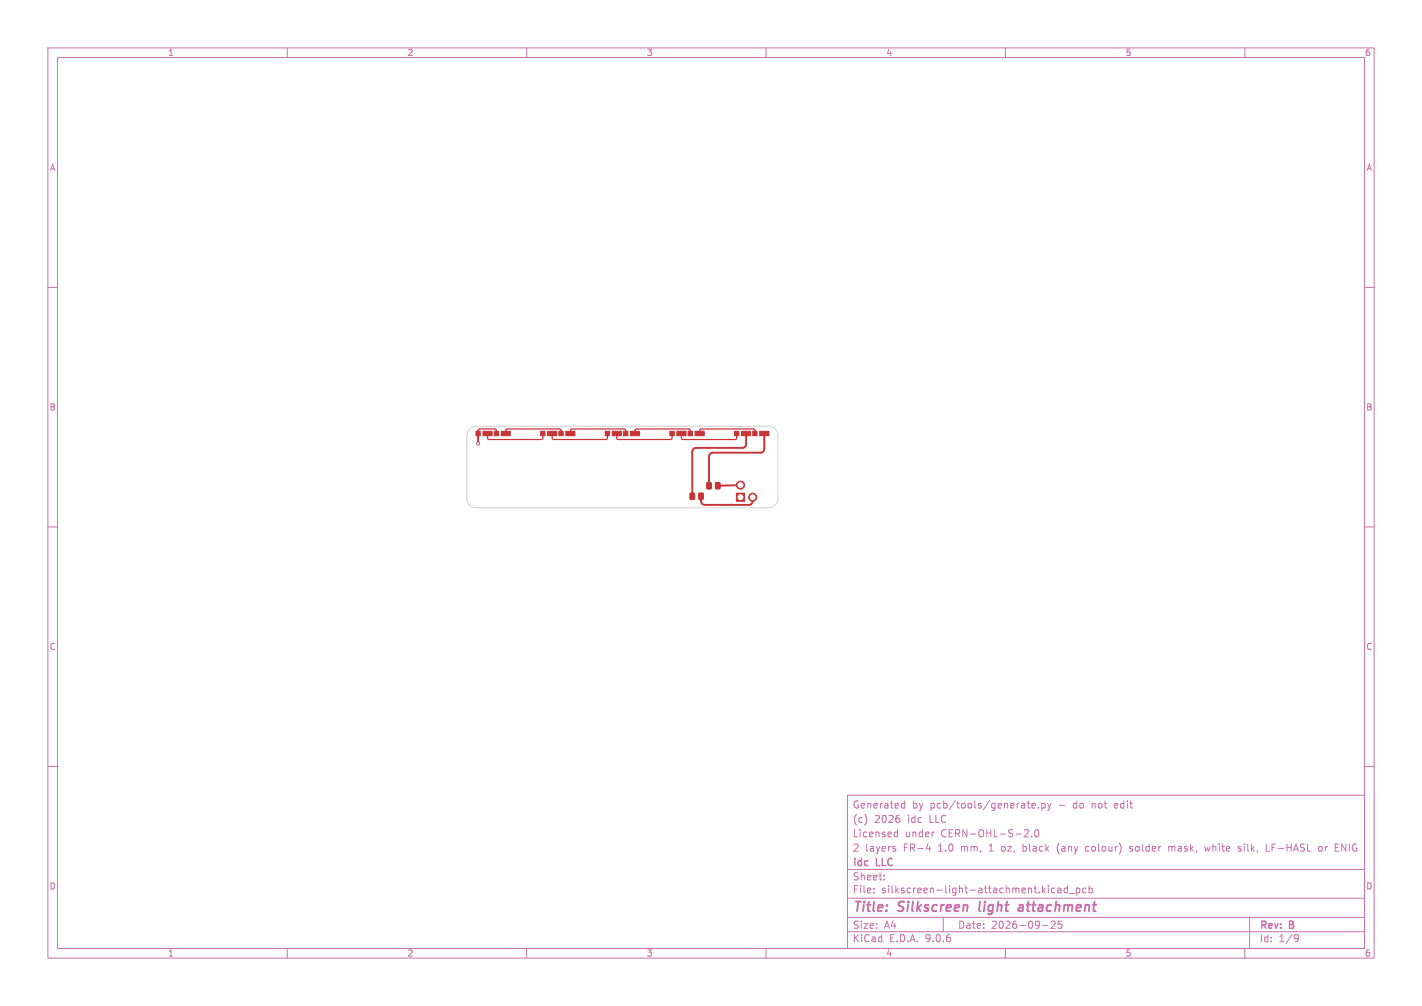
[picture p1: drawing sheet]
<svg xmlns="http://www.w3.org/2000/svg" width="297mm" height="210mm" viewBox="0 0 297 210" stroke-linecap="round" stroke-linejoin="round" font-family="sans-serif">
<defs><g id="words">
<g font-size="2.8" fill="#c872ab">
<text x="178" y="190.9">Title:</text>
<text x="187.7" y="190.9">Silkscreen</text>
<text x="205.3" y="190.9">light</text>
<text x="214.4" y="190.9">attachment</text>
</g>
<g font-size="2.1" fill="#c872ab">
<text x="178" y="172">(c)</text>
<text x="178" y="169">Generated</text>
<text x="182.6" y="172">2026</text>
<text x="189.6" y="172">idc</text>
<text x="190.5" y="169">by</text>
<text x="194.2" y="172">LLC</text>
<text x="194.3" y="169">pcb/tools/generate.py</text>
<text x="221.2" y="169">-</text>
<text x="224.4" y="169">do</text>
<text x="228.4" y="169">not</text>
<text x="233.3" y="169">edit</text>
<text x="178" y="178">2</text>
<text x="178" y="175">Licensed</text>
<text x="180.7" y="178">layers</text>
<text x="188.7" y="178">FR-4</text>
<text x="189" y="175">under</text>
<text x="196.1" y="178">1.0</text>
<text x="196.6" y="175">CERN-OHL-S-2.0</text>
<text x="201" y="178">mm,</text>
<text x="207" y="178">1</text>
<text x="209.7" y="178">oz,</text>
<text x="214.3" y="178">black</text>
<text x="221.6" y="178">(any</text>
<text x="227.7" y="178">colour)</text>
<text x="237.1" y="178">solder</text>
<text x="245.3" y="178">mask,</text>
<text x="253.1" y="178">white</text>
<text x="260.2" y="178">silk,</text>
<text x="266.1" y="178">LF-HASL</text>
<text x="277.3" y="178">or</text>
<text x="280.8" y="178">ENIG</text>
<text x="178" y="184">Sheet:</text>
<text x="178" y="181.2">idc</text>
<text x="183.1" y="181.2">LLC</text>
<text x="178" y="186.7">File:</text>
<text x="184.1" y="186.7">silkscreen-light-attachment.kicad_pcb</text>
<text x="178" y="196.9">KiCad</text>
<text x="178" y="194.1">Size:</text>
<text x="184.7" y="194.1">A4</text>
<text x="185.7" y="196.9">E.D.A.</text>
<text x="193.3" y="196.9">9.0.6</text>
<text x="200" y="194.1">Date:</text>
<text x="207" y="194.1">2026-09-25</text>
<text x="263" y="194.3">Rev:</text>
<text x="263" y="196.9">Id:</text>
<text x="267.1" y="196.9">1/9</text>
<text x="269.4" y="194.3">B</text>
</g>
<g font-size="1.8" fill="#c872ab">
<text x="35" y="11.9">1</text>
<text x="85" y="11.9">2</text>
<text x="135" y="11.9">3</text>
<text x="185" y="11.9">4</text>
<text x="235" y="11.9">5</text>
<text x="285" y="11.9">6</text>
<text x="10.3" y="35.9">A</text>
<text x="285.4" y="35.9">A</text>
<text x="10.3" y="85.9">B</text>
<text x="285.3" y="85.9">B</text>
<text x="10.3" y="135.9">C</text>
<text x="285.3" y="135.9">C</text>
<text x="10.3" y="185.9">D</text>
<text x="285.3" y="185.9">D</text>
<text x="35" y="199.9">1</text>
<text x="85" y="199.9">2</text>
<text x="135" y="199.9">3</text>
<text x="185" y="199.9">4</text>
<text x="235" y="199.9">5</text>
<text x="285" y="199.9">6</text>
</g>
</g></defs>
<g fill="none" stroke="#c872ab" stroke-width=".21">
<path d="M10 10h277v190h-277zM12 12h273v186h-273zM60 10v2M110 10v2M160 10v2M210 10v2M260 10v2M10 60h2M285 60h2M10 110h2M285 110h2M10 160h2"/>
<path d="M177 166h108v32h-108zM181 170.6v1M186.9 177.2l.2 .2-.2 .3M186.9 176.7l.1 .1M186.9 174.6h.6M186.9 173.8h.6M187.5 173.2v1.5M187.8 170.8l.2 .3-.2 .5M188.4 168.6h.6M188.4 167.8h.6M189 167.2v1.5M193.5 177.2h.9"/>
<path d="M194.2 176.7v1M195 173.7h.1M214 173.3l.5-.1 .3 .4-.9 1.1h.9M214.5 167.7h.6M215 168.7h.1M215.5 174.6v.1M215.5 168.2l.7-.1v-.3l-.5-.1-.2 .2 .1 .7h.6M216.2 173.3l.3-.1a.8 .8 0 0 1 .5 .7 .8 .8 0 0 1-.5 .8l-.3-.1-.1-.5zM216.9 168.6v.1M217.6 167.8l.4-.1 .3 .3-.1 .6h-.6M217.6 167.7v1.5M218.8 167.7l.4 1"/>
<path d="M219.2 168.7l-.4 .5M219.5 167.7l-.3 1M221 176.3l-.2 .7 .2 1M227.3 176.7l-.4 .1-.2 .2 .1 .6 .5 .1M236 177.6h.5M236.5 176.8l-.3-.1-.2 .2v.2l.5 .2M244.1 176.8l.4-.1 .2 .2M244.1 176.7v1M251.6 176.7l.3 1 .3-.7 .3 .7M258.6 177l.6 .4-.2 .3-.4-.1M259.2 176.8l-.4-.1-.2 .2M264.5 176.2v1.5h.7"/>
<path d="M275.5 176.8l.2-.1 .4 .1 .1 .6-.2 .2-.3 .1-.2-.1zM280.2 177.7v-1.5l.9 1.5M285 160h2M60 198v2M110 198v2M160 198v2M177 194.5h108M177 191.5h108M177 187.5h108M177 181.5h108M182.5 186.3v.1M182.5 185.5v.1"/>
<path d="M184.7 183.6v.1M184.7 182.8v.1M197 191.5v3M210 198v2M217.7 193.2h1.2M219.5 192.4l.6-.1 .3 .4-.9 1.1h.9M220.3 185.5l-.4-.1-.3 .3 .1 .6h.6M221 185.5h.5l.1 .9M221.6 185.8h-.5l-.2 .2 .2 .4 .5-.1M221.7 192.3h-.7v.7l.2-.1h.5l.1 .3-.1 .5-.2 .1-.5-.1M223 185.5l-.5-.1-.3 .3 .2 .6h.6M223 184.9v1.5"/>
<path d="M223.3 186.5h1.2M224.8 185.5l.4-.1 .3 .3-.1 .6h-.6M224.8 185.4v1.5M226.8 185.5l-.4-.1-.3 .3 .1 .6h.6M227.5 185.5l.4-.1 .3 .3-.2 .6h-.5M227.5 184.9v1.5M260 198v2M261 191.5v6.5M270.6 195.1l.5 .1a.99 .99 0 0 1-.4 1.4h-.2M271.2 195.7l-.3 .3h-.3"/>
</g>
<path d="M204.7 188.2l-.1 1.9M212.9 189h.7M213.7 189.4h-.7a.4 .4 0 0 0-.3 .4 .4 .4 0 0 0 .2 .4l.7-.1" fill="none" stroke="#c872ab" stroke-width=".4"/>
<g fill="#c83434" stroke="#c83434" stroke-width=".21">
<path d="M100.9 90h1.9v1h-1.9z"/>
<path d="M99.4 90h.9v1h-.9z"/>
<path d="M144.1 103l.7-.1 .3 .2v1l-.2 .2h-.6l-.2-.2z"/>
<path d="M146 103l.7-.1 .2 .2v1l-.1 .2h-.6l-.3-.2z"/>
<path d="M147.6 100.8l.7-.1 .3 .2v1l-.2 .2h-.6l-.2-.2z"/>
<path d="M149.5 100.8l.7-.1 .2 .2v1l-.1 .2h-.6l-.3-.2z"/>
<path d="M104.7 90h1.9v1h-1.9z"/>
<path d="M103.2 90h.9v1h-.9z"/>
<path d="M154.9 90h1.9v1h-1.9z"/>
<path d="M153.4 90h.9v1h-.9z"/>
<path d="M141.4 90h1.9v1h-1.9z"/>
<path d="M139.9 90h.9v1h-.9z"/>
<path d="M131.7 90h1.9v1h-1.9z"/>
<path d="M130.2 90h.9v1h-.9z"/>
<path d="M158.7 90h1.9v1h-1.9z"/>
<path d="M157.2 90h.9v1h-.9z"/>
<path d="M153.8 103h1.7v1.7h-1.7z"/>
<path d="M145.2 90h1.9v1h-1.9z"/>
<path d="M143.7 90h.9v1h-.9z"/>
<path d="M114.4 90h1.9v1h-1.9z"/>
<path d="M112.9 90h.9v1h-.9z"/>
<path d="M118.2 90h1.9v1h-1.9z"/>
<path d="M116.7 90h.9v1h-.9z"/>
<path d="M127.9 90h1.9v1h-1.9z"/>
<path d="M126.4 90h.9v1h-.9z"/>
<circle cx="157.2" cy="103.8" r=".85"/>
<circle cx="154.7" cy="101.3" r=".85"/>
<circle cx="99.9" cy="92.6" r=".3"/>
</g>
<path d="M99.9 90.5v2.1M155.8 90.5v2.2a.8 .8 0 0 1-.8 .8h-9.6a.8 .8 0 0 0-.8 .8v9.3M159.6 90.5v3.2a.8 .8 0 0 1-.8 .8h-9.9a.8 .8 0 0 0-.8 .8v6.1M146.4 103.6v1a.8 .8 0 0 0 .8 .8h9.2a.8 .8 0 0 0 .8-.8v-.8M154.7 101.3l-4.8 .1" fill="none" stroke="#c83434" stroke-width=".4"/>
<path d="M99.9 90.5v-.7l.3-.3 3.2 .1 .3 .2v.7M101.8 90.5v1l.3 .3 11-.1 .3-.2v-1M105.6 90.5v-.7l.3-.2 11-.1 .3 .3v.7M115.3 90.5v1l.3 .2 11 .1 .3-.3v-1M119.1 90.5v-.7l.3-.3 11 .1 .3 .2v.7M128.8 90.5v1l.3 .3 11-.1 .3-.2v-1M132.6 90.5v-.7l.3-.3 11 .1 .3 .2v.7M142.3 90.5v1l.3 .2 11 .1 .3-.3v-1M146.1 90.5v-.7l.3-.3 11 .1 .3 .2v.7" fill="none" stroke="#c83434" stroke-width=".25"/>
<path d="M98.1 89.6l.6-.4 .8-.2h61a2 2 0 0 1 2 2v13a2 2 0 0 1-2 2h-61a2 2 0 0 1-2-2v-13l.2-.8z" fill="none" stroke="#d0d2cd" stroke-width=".21"/>
<g fill="#fff" stroke="#fff" stroke-width=".21">
<circle cx="99.9" cy="92.6" r=".15"/>
<circle cx="110" cy="101" r="2.4"/>
<circle cx="138" cy="101" r="2.4"/>
<circle cx="154.7" cy="103.8" r=".51"/>
<circle cx="157.2" cy="103.8" r=".51"/>
<circle cx="154.7" cy="101.3" r=".51"/>
</g>
<use href="#words"/>
</svg>
